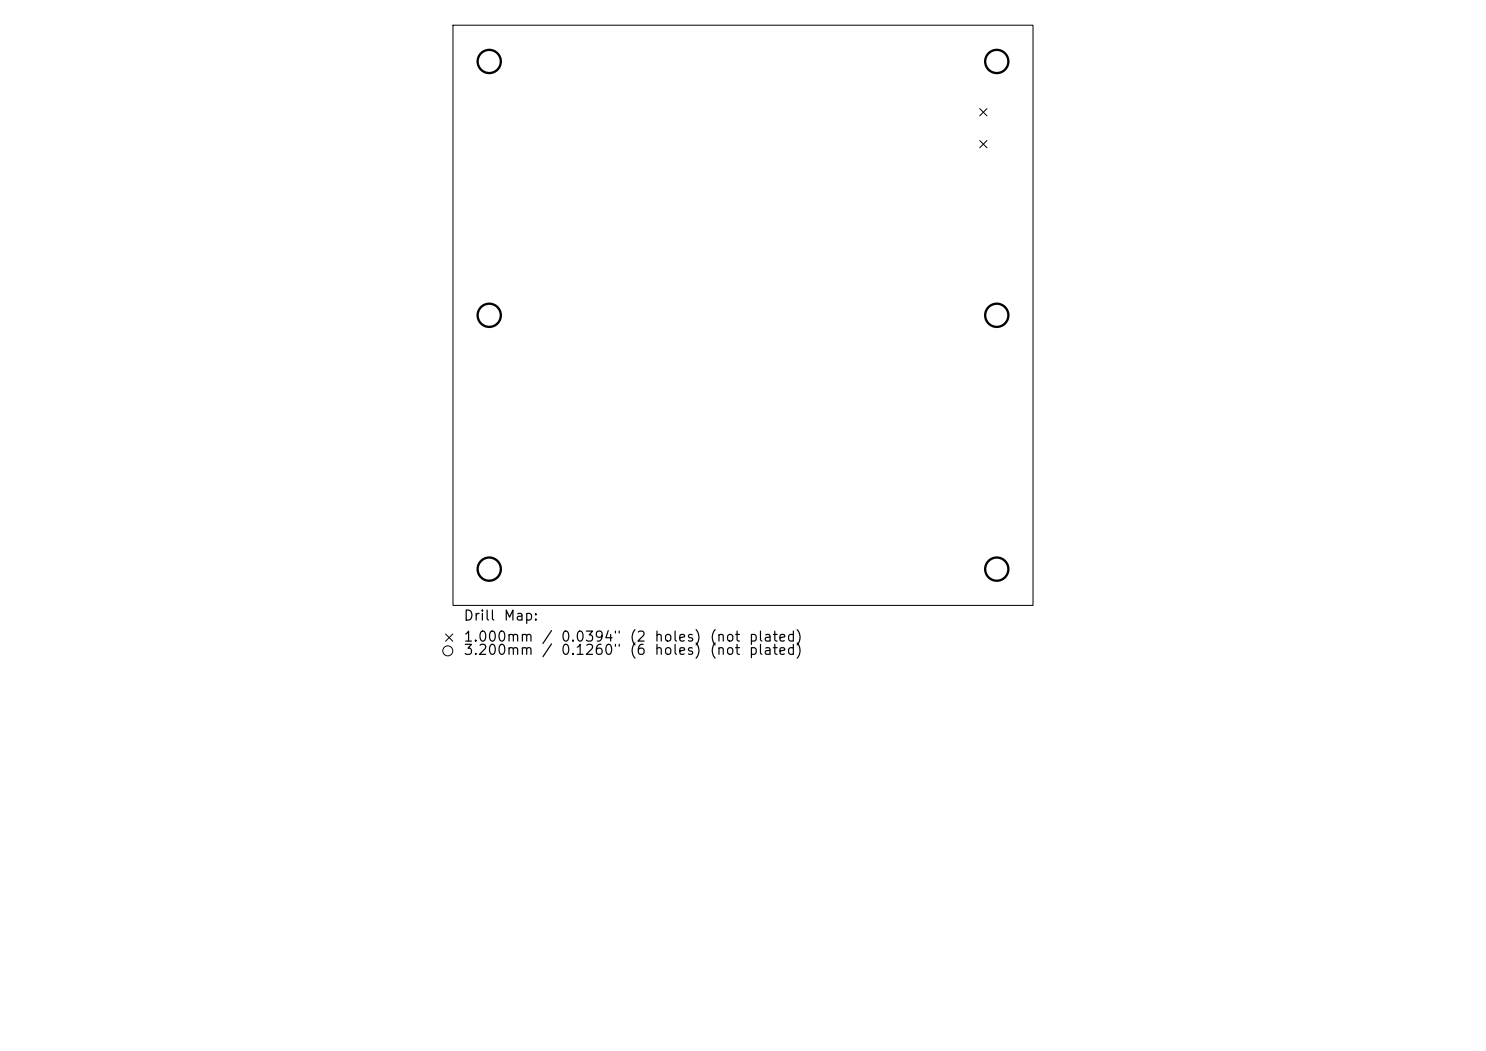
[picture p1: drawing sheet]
<svg xmlns="http://www.w3.org/2000/svg" width="297mm" height="210mm" viewBox="0 0 297 210" stroke-linecap="round" stroke-linejoin="round" font-family="sans-serif">
<defs><g id="words">
<g font-size="2">
<text x="92.5" y="124.5">Drill</text>
<text x="100.5" y="124.5">Map:</text>
<text x="92.5" y="128.7">1.000mm</text>
<text x="92.5" y="131.4">3.200mm</text>
<text x="108.1" y="128.7">/</text>
<text x="108.1" y="131.4">/</text>
<text x="111.9" y="128.7">0.0394&quot;</text>
<text x="111.9" y="131.4">0.1260&quot;</text>
<text x="125.7" y="128.7">(2</text>
<text x="125.7" y="131.4">(6</text>
<text x="130.6" y="128.7">holes)</text>
<text x="130.6" y="131.4">holes)</text>
<text x="141.7" y="128.7">(not</text>
<text x="141.7" y="131.4">(not</text>
<text x="149.5" y="128.7">plated)</text>
<text x="149.5" y="131.4">plated)</text>
</g>
</g></defs>
<g fill="none" stroke="#000" stroke-width=".2">
<path d="M90.5 5h116v116h-116zM195.8 21.7l1.5 1.5M195.8 28.1l1.5 1.4M197.3 21.7l-1.5 1.5M197.3 28.1l-1.5 1.4M89 126.7l1.5 1.4M90.5 126.7l-1.5 1.4"/>
<circle cx="89.5" cy="130.1" r="1"/>
</g>
<g fill="none" stroke="#000" stroke-width=".46">
<circle cx="97.8" cy="12.3" r="2.32"/>
<circle cx="199.2" cy="12.3" r="2.32"/>
<circle cx="97.8" cy="63" r="2.32"/>
<circle cx="199.2" cy="63" r="2.32"/>
<circle cx="97.8" cy="113.7" r="2.32"/>
<circle cx="199.2" cy="113.7" r="2.32"/>
</g>
<use href="#words"/>
</svg>
